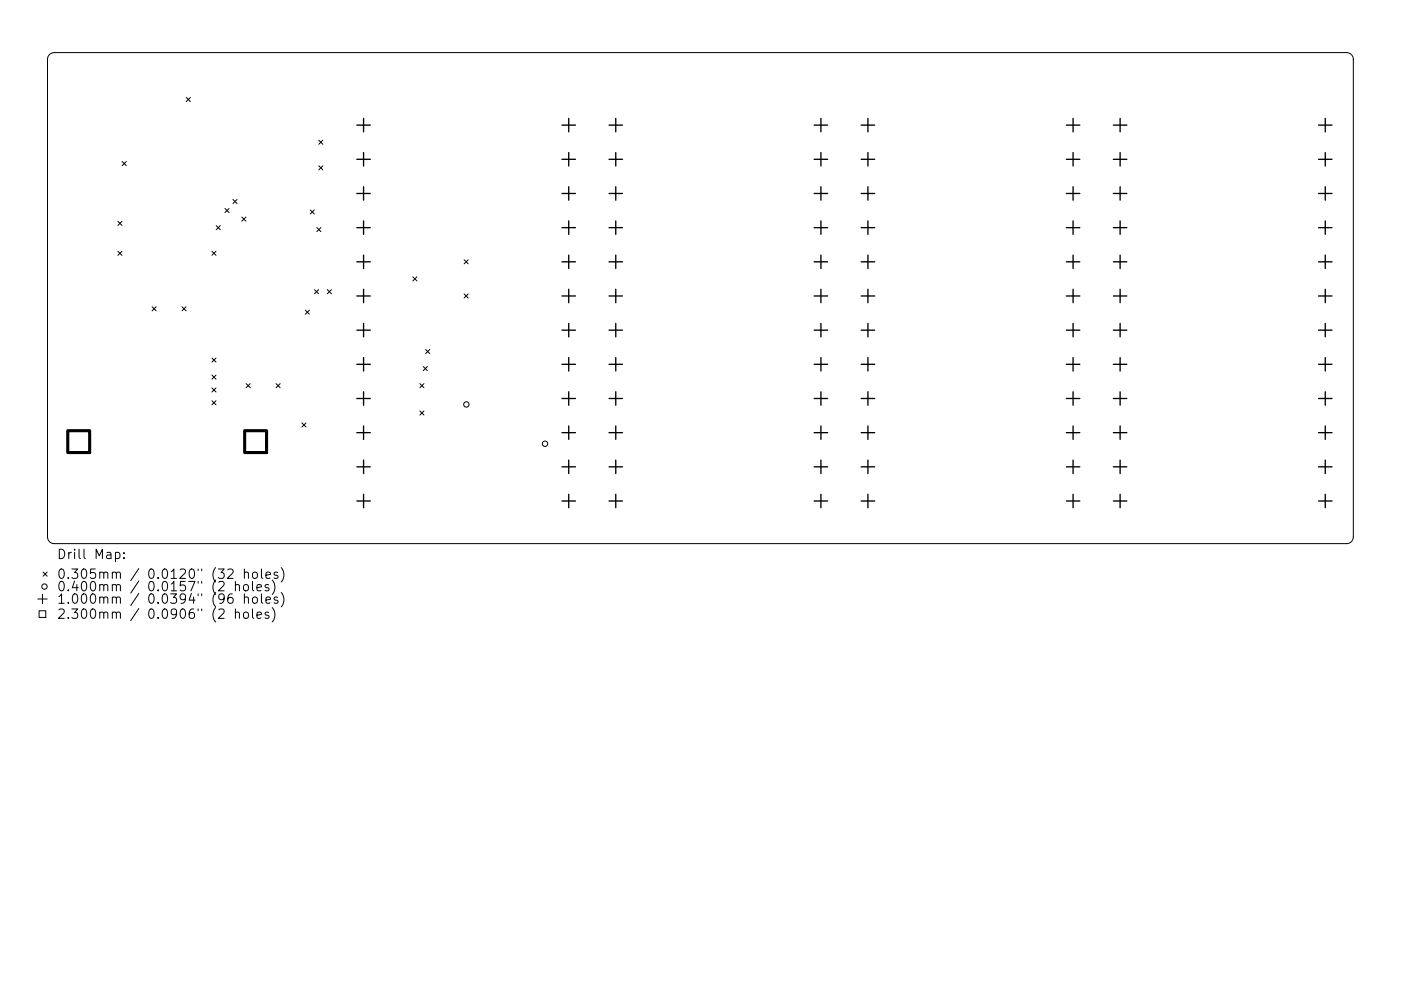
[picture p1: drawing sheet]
<svg xmlns="http://www.w3.org/2000/svg" width="297mm" height="210mm" viewBox="0 0 297 210" stroke-linecap="round" stroke-linejoin="round" font-family="sans-serif">
<defs><g id="words">
<g font-size="2.8">
<text x="12" y="118.6">Drill Map:</text>
<text x="12" y="122.8">0.305mm / 0.0120&quot; (32 holes)</text>
<text x="12" y="125.5">0.400mm / 0.0157&quot; (2 holes)</text>
<text x="12" y="128.1">1.000mm / 0.0394&quot; (96 holes)</text>
<text x="12" y="131.3">2.300mm / 0.0906&quot; (2 holes)</text>
</g>
</g></defs>
<g fill="none" stroke="#000" stroke-width=".21">
<path d="M10.5 11.6l.4-.3 .6-.1h274a1.43 1.43 0 0 1 1.4 1.4v101.3a1.43 1.43 0 0 1-1.4 1.4h-274a1.43 1.43 0 0 1-1.4-1.4v-101.3l.1-.6zM25.9 34.3l.9 .8M26.8 34.3l-.9 .8M39.5 20.7l.9 .8M40.4 20.7l-.9 .8M67.6 29.7l.9 .9M67.6 35.2l.9 .8M68.5 29.7l-.9 .9M68.5 35.2l-.9 .8M25 47l.9 .8M25 53.3l.9 .9M25.9 47l-.9 .8"/>
<path d="M25.9 53.3l-.9 .9M44.9 53.3l.9 .9M45.8 53.3l-.9 .9M45.8 47.9l.9 .8M46.7 47.9l-.9 .8M47.7 44.2l.9 .9M48.6 44.2l-.9 .9M49.4 42.3l.9 .9M50.3 42.3l-.9 .9M51.3 46.1l.8 .8M52.1 46.1l-.8 .8M65.8 44.5l.8 .9"/>
<path d="M66.6 44.5l-.8 .9M67.2 48.3l.8 .9M68 48.3l-.8 .9M87.5 58.7l.9 .9M88.4 58.7l-.9 .9M98.4 55.1l.9 .9M99.3 55.1l-.9 .9M32.2 65.1l.9 .9M33.1 65.1l-.9 .9M38.6 65.1l.9 .9M39.5 65.1l-.9 .9M44.9 76l.9 .8"/>
<path d="M44.9 79.6l.9 .9M45.8 76l-.9 .8M45.8 79.6l-.9 .9M64.7 65.8l.9 .9M65.6 65.8l-.9 .9M66.7 61.5l.9 .8M67.6 61.5l-.9 .8M69.4 61.5l.9 .8M70.3 61.5l-.9 .8M89.7 77.8l.9 .8M90.2 74.1l.9 .9M90.6 77.8l-.9 .8"/>
<path d="M91.1 74.1l-.9 .9M98.4 62.4l.9 .8M99.3 62.4l-.9 .8M44.9 82.3l.9 .9M44.9 85l.9 .9M45.8 82.3l-.9 .9M45.8 85l-.9 .9M52.2 81.4l.9 .9M53.1 81.4l-.9 .9M58.5 81.4l.9 .9M59.4 81.4l-.9 .9M64 89.7l.9 .9"/>
<path d="M64.9 89.7l-.9 .9M89 81.4l.9 .9M89 87.2l.9 .9M89.9 81.4l-.9 .9M89.9 87.2l-.9 .9M24.5 117.3l.6-.1 .3 .4v.5l-.2 .3h-.7M26.3 118.3v.2M26.3 117.3v.2M8 127.1h2M8.3 129.6h1.4v1.4h-1.4zM9 126.1v2M9.1 121.4l.9 .8"/>
<path d="M10 121.4l-.9 .8M48.3 120.9l.3-.2h.5l.2 .2 .1 .4-.1 .3-1.1 1.1h1.2M49.2 126a.79 .79 0 0 0-.9 .9v.7l.2 .3 .6 .1 .2-.2 .1-.7-.2-.2-.5-.1-.4 .3M49.9 124.2a.5 .5 0 0 1 .9 .1v1.1M49.9 130.1a.5 .5 0 0 1 .9 0v1.1M49.9 123.4v2M49.9 129.2v2M51.7 124.2a.54 .54 0 0 1 .6-.2 .54 .54 0 0 1 .4 .4v.6a.54 .54 0 0 1-.6 .4 .54 .54 0 0 1-.5-.4zM51.8 121.6a.5 .5 0 0 1 .9 .1v1M51.8 126.9a.5 .5 0 0 1 .9 0v1.1M51.8 130a.54 .54 0 0 1 .9 .2v.6a.54 .54 0 0 1-.6 .4 .54 .54 0 0 1-.5-.4v-.6zM51.8 120.7v2"/>
<path d="M51.8 126v2M53.5 123.4v1.7l.3 .3M53.5 129.2v1.7l.3 .3M53.6 121.6a.54 .54 0 0 1 .6-.2 .54 .54 0 0 1 .4 .4v.5a.54 .54 0 0 1-.5 .4 .54 .54 0 0 1-.6-.4zM53.6 126.9a.54 .54 0 0 1 .6-.2 .54 .54 0 0 1 .4 .3v.6a.54 .54 0 0 1-.5 .4 .54 .54 0 0 1-.6-.4zM54.5 124.7l.9-.2-.1-.4-.5-.1-.3 .3 .1 1h.7M54.5 130.5l.9-.2-.1-.3-.5-.1-.3 .2 .1 1h.7M55.4 120.7v1.7l.3 .3M55.4 126v1.7l.3 .3M56.4 122l.9-.1-.1-.4-.5-.1-.3 .3 .1 .9h.7M56.4 127.3l.9-.2-.1-.3-.5-.1-.3 .2 .1 1h.7M57 124.1l-.5-.1-.3 .3 .1 .3 .7 .2v.5h-.8"/>
<path d="M57 130l-.5-.1-.3 .2 .1 .3 .7 .2v.5h-.8M57.7 123.1a2.29 2.29 0 0 1 0 3M57.7 128.9a2.29 2.29 0 0 1 0 3.1M58.9 121.5l-.5-.1-.3 .3 .1 .3 .7 .1v.5h-.8M58.9 126.8l-.5-.1-.3 .2 .1 .3 .7 .2v.5h-.8M59.6 120.4a2.29 2.29 0 0 1 0 3.1M59.6 125.7a2.29 2.29 0 0 1 0 3.1"/>
<circle cx="98.9" cy="85.8" r=".57"/>
<circle cx="115.6" cy="94.2" r=".57"/>
<circle cx="9.4" cy="124.5" r=".57"/>
</g>
<g fill="none" stroke="#000" stroke-width=".29">
<path d="M75.7 26.5h2.8M75.7 33.8h2.8M77.1 25.1v2.9M77.1 32.4v2.8M77.1 39.6v2.9M119.2 26.5h2.8M119.2 33.8h2.8M120.6 25.1v2.9M120.6 32.4v2.8M120.6 39.6v2.9M129.1 26.5h2.9M129.1 33.8h2.9"/>
<path d="M130.6 25.1v2.9M130.6 32.4v2.8M130.6 39.6v2.9M172.6 26.5h2.9M172.6 33.8h2.9M174 25.1v2.9M174 32.4v2.8M174 39.6v2.9M182.6 26.5h2.8M182.6 33.8h2.8M184 25.1v2.9M184 32.4v2.8"/>
<path d="M184 39.6v2.9M226.1 26.5h2.8M226.1 33.8h2.8M227.5 25.1v2.9M227.5 32.4v2.8M227.5 39.6v2.9M236.1 26.5h2.8M236.1 33.8h2.8M237.5 25.1v2.9M237.5 32.4v2.8M237.5 39.6v2.9M279.6 26.5h2.8"/>
<path d="M279.6 33.8h2.8M281 25.1v2.9M281 32.4v2.8M281 39.6v2.9M75.7 41h2.8M75.7 48.3h2.8M75.7 55.5h2.8M77.1 46.9v2.8M77.1 54.1v2.9M119.2 41h2.8M119.2 48.3h2.8M119.2 55.5h2.8"/>
<path d="M120.6 46.9v2.8M120.6 54.1v2.9M129.1 41h2.9M129.1 48.3h2.9M129.1 55.5h2.9M130.6 46.9v2.8M130.6 54.1v2.9M172.6 41h2.9M172.6 48.3h2.9M172.6 55.5h2.9M174 46.9v2.8M174 54.1v2.9"/>
<path d="M182.6 41h2.8M182.6 48.3h2.8M182.6 55.5h2.8M184 46.9v2.8M184 54.1v2.9M226.1 41h2.8M226.1 48.3h2.8M226.1 55.5h2.8M227.5 46.9v2.8M227.5 54.1v2.9M236.1 41h2.8M236.1 48.3h2.8"/>
<path d="M236.1 55.5h2.8M237.5 46.9v2.8M237.5 54.1v2.9M279.6 41h2.8M279.6 48.3h2.8M279.6 55.5h2.8M281 46.9v2.8M281 54.1v2.9M75.7 62.8h2.8M75.7 70h2.8M75.7 77.3h2.8M77.1 61.4v2.8"/>
<path d="M77.1 68.6v2.9M77.1 75.9v2.8M119.2 62.8h2.8M119.2 70h2.8M119.2 77.3h2.8M120.6 61.4v2.8M120.6 68.6v2.9M120.6 75.9v2.8M129.1 62.8h2.9M129.1 70h2.9M129.1 77.3h2.9M130.6 61.4v2.8"/>
<path d="M130.6 68.6v2.9M130.6 75.9v2.8M172.6 62.8h2.9M172.6 70h2.9M172.6 77.3h2.9M174 61.4v2.8M174 68.6v2.9M174 75.9v2.8M182.6 62.8h2.8M182.6 70h2.8M182.6 77.3h2.8M184 61.4v2.8"/>
<path d="M184 68.6v2.9M184 75.9v2.8M226.1 62.8h2.8M226.1 70h2.8M226.1 77.3h2.8M227.5 61.4v2.8M227.5 68.6v2.9M227.5 75.9v2.8M236.1 62.8h2.8M236.1 70h2.8M236.1 77.3h2.8M237.5 61.4v2.8"/>
<path d="M237.5 68.6v2.9M237.5 75.9v2.8M279.6 62.8h2.8M279.6 70h2.8M279.6 77.3h2.8M281 61.4v2.8M281 68.6v2.9M281 75.9v2.8M75.7 84.5h2.8M75.7 91.8h2.8M75.7 99h2.8M77.1 83.1v2.9"/>
<path d="M77.1 90.4v2.8M77.1 97.6v2.9M119.2 84.5h2.8M119.2 91.8h2.8M119.2 99h2.8M120.6 83.1v2.9M120.6 90.4v2.8M120.6 97.6v2.9M129.1 84.5h2.9M129.1 91.8h2.9M129.1 99h2.9M130.6 83.1v2.9"/>
<path d="M130.6 90.4v2.8M130.6 97.6v2.9M172.6 84.5h2.9M172.6 91.8h2.9M172.6 99h2.9M174 83.1v2.9M174 90.4v2.8M174 97.6v2.9M182.6 84.5h2.8M182.6 91.8h2.8M182.6 99h2.8M184 83.1v2.9"/>
<path d="M184 90.4v2.8M184 97.6v2.9M226.1 84.5h2.8M226.1 91.8h2.8M226.1 99h2.8M227.5 83.1v2.9M227.5 90.4v2.8M227.5 97.6v2.9M236.1 84.5h2.8M236.1 91.8h2.8M236.1 99h2.8M237.5 83.1v2.9"/>
<path d="M237.5 90.4v2.8M237.5 97.6v2.9M279.6 84.5h2.8M279.6 91.8h2.8M279.6 99h2.8M281 83.1v2.9M281 90.4v2.8M281 97.6v2.9M75.7 106.3h2.8M77.1 104.9v2.8M119.2 106.3h2.8M120.6 104.9v2.8"/>
<path d="M129.1 106.3h2.9M130.6 104.9v2.8M172.6 106.3h2.9M174 104.9v2.8M182.6 106.3h2.8M184 104.9v2.8M226.1 106.3h2.8M227.5 104.9v2.8M236.1 106.3h2.8M237.5 104.9v2.8M279.6 106.3h2.8M281 104.9v2.8"/>
</g>
<path d="M14.4 91.4h4.6v4.6h-4.6zM51.9 91.4h4.6v4.6h-4.6z" fill="none" stroke="#000" stroke-width=".66"/>
<use href="#words"/>
</svg>
